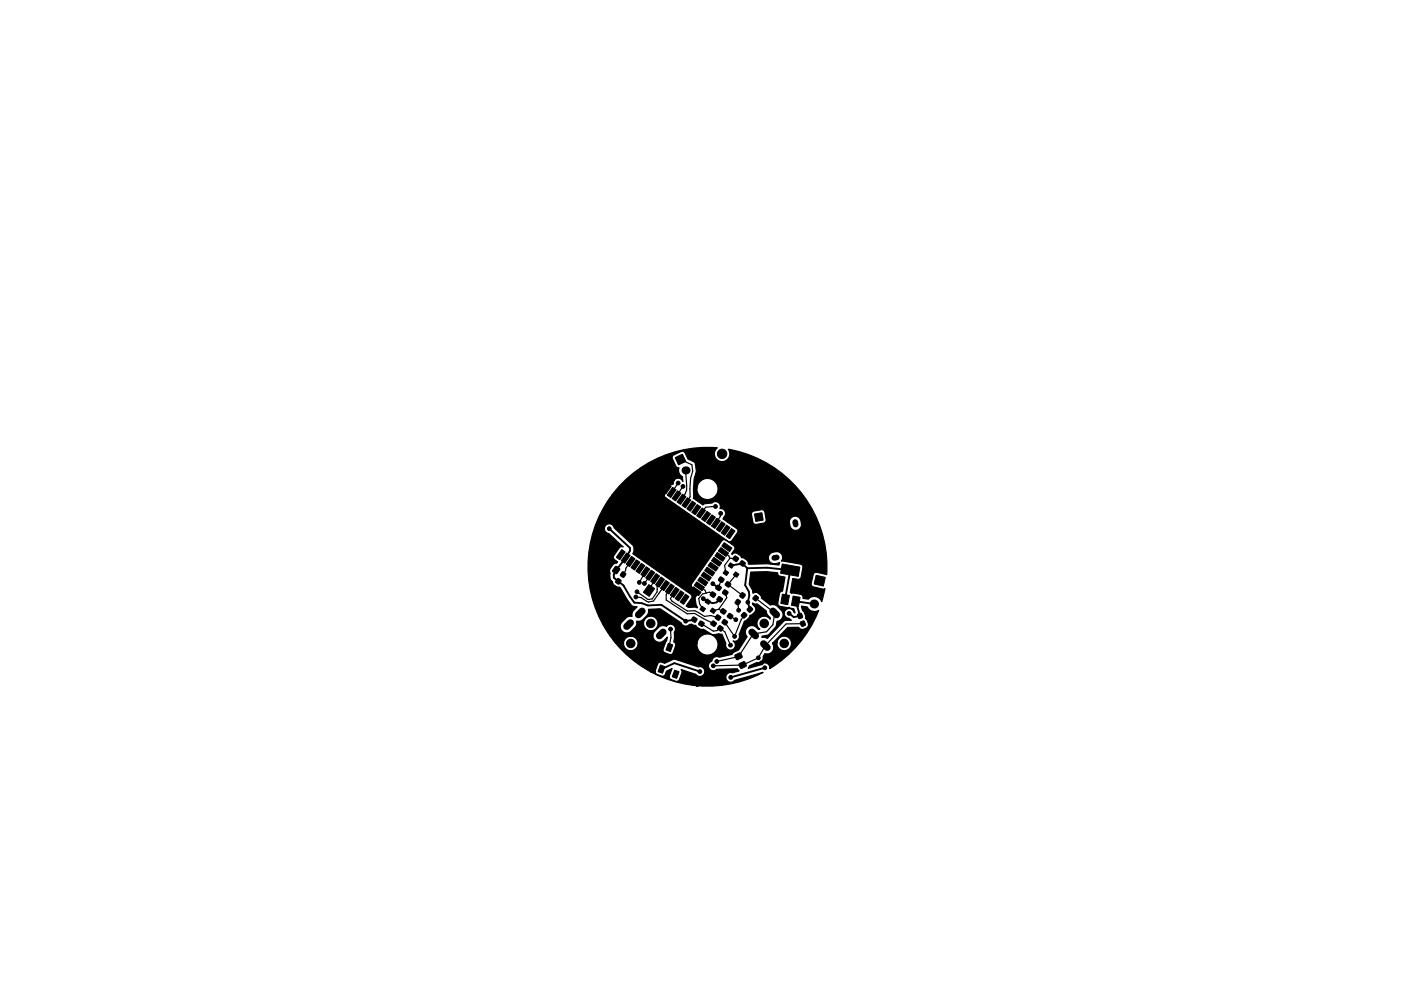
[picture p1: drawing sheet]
<svg xmlns="http://www.w3.org/2000/svg" width="297mm" height="210mm" viewBox="0 0 297 210" stroke-linecap="round" stroke-linejoin="round" font-family="sans-serif">
<g fill="#000" stroke="#000" stroke-width=".21">
<path d="M143.1 97.1l1.6-.7 .7 1.5-1.5 .7zM128.8 119h.3l.6 .5-.7 1.1-.8-.6zM131.8 116.6l.8 .5-1.2 1.7-.7-.6zM132.9 117.3l.7 .5-1.2 1.7-.7-.5zM141.6 102.7l.7 .5-1.1 1.6-.8-.5zM142.6 103.4l.7 .5-1.1 1.7-.7-.6zM141.4 112.4l4.1 2.8-2.8 4.1-4.1-2.9zM143.6 104.1l.8 .5-1.2 1.7-.7-.5zM144.7 104.9l.7 .5-1.1 1.6-.8-.5zM145.7 105.6l.8 .5-1.2 1.6-.7-.5zM146.8 106.3l.7 .5-1.1 1.7-.8-.5zM147.8 107l.7 .6-1.1 1.6-.7-.5z"/>
<path d="M148.9 107.8l.7 .5-1.2 1.6-.7-.5zM149.9 108.5l.7 .5-1.1 1.7-.8-.6zM150.9 109.2l.8 .5-1.2 1.7-.7-.5zM152 110l.7 .5-1.1 1.6-.8-.5zM153 110.7l.7 .5-1.1 1.6-.7-.5zM151.4 118.3l1.6 1.1-.5 .7-1.7-1.1zM154.1 111.4l.7 .5-1.2 1.7-.7-.5zM152.1 117.2l1.6 1.2-.5 .7-1.6-1.1zM152.8 116.2l1.7 1.1-.6 .8-1.6-1.2zM155.1 112.1l.7 .6-1.1 1.6-.8-.5zM153.5 115.1l1.7 1.2-.5 .7-1.7-1.1zM155.7 118h.3l.6 .4-.4 .7-.8-.4z"/>
<path d="M157.2 119h.2l.6 .4-.4 .7-.8-.4zM160 109.1l1.5-.3 .3 1.6-1.6 .2zM163.2 115.9l1.5-.2 .3 1-1.6 .3-.1-.2zM166 110.6l.9-.2 .2 .1 .3 1.4-.1 .2-.8 .2-.3-.1zM130.5 120.2h.3l.6 .5-.7 1-.8-.5zM130.9 122.8h.3l.5 .4-.5 .7-.7-.4zM131.9 121.4l.3-.1 .5 .4-.5 .8-.7-.4zM133.9 118.1l.7 .5-1.1 1.6-.7-.5zM134.9 118.8l.8 .5-1.2 1.6-.7-.5zM136 119.5l.7 .5-1.1 1.7-.8-.5zM137 120.2l.8 .6-1.2 1.6-.7-.5zM138.1 121l.7 .5-1.2 1.6-.7-.5z"/>
<path d="M139.1 121.7l.7 .5-1.1 1.7-.7-.6zM137.6 124l1.2 .9-1.2 1.6-1.2-.8zM140.1 122.4l.8 .5-1.2 1.7-.7-.5zM141.2 123.2l.7 .5-1.1 1.6-.8-.5zM142.2 123.9l.8 .5-1.2 1.6-.7-.5zM141.7 136.5l1 .3-.6 1.4-.9-.3zM143.3 124.6l.7 .5-1.1 1.7-.8-.5zM144.3 125.3l.7 .6-1.1 1.6-.7-.5zM145.3 126.1l.8 .5-1.2 1.6-.7-.5zM144.7 137.6l1 .3-.6 1.4-.9-.3zM146.9 130.9h.3l.6 .4-.4 .7-.8-.4zM148.8 128.6l.8 .5-.5 .7-.7-.5z"/>
<path d="M148.4 131.8h.3l.6 .4-.4 .7-.8-.4zM147 124.5l1.6 1.1-.5 .8-1.6-1.2zM147.7 123.5l1.7 1.1-.6 .7-1.6-1.1zM149.9 127.1l.8 .5-.5 .6-.7-.5zM148.4 122.4l1.7 1.2-.5 .7-1.7-1.1zM151 129l.8 .5-.5 .7-.7-.6zM149.2 121.4l1.6 1.1-.5 .8-1.6-1.2zM150.9 125.6h.3l.5 .4-.4 .7-.7-.4zM151 131.8l.3-.1 .6 .5-.4 .7-.8-.5zM149.9 120.3l1.6 1.2-.5 .7-1.6-1.1zM152 130.5l.2-.1 .6 .5-.4 .7-.8-.5zM152.1 124.2l.2-.1 .6 .5-.4 .7-.8-.5z"/>
<path d="M150.6 119.3l1.7 1.1-.5 .8-1.7-1.2zM152.3 126.6h.3l.6 .4-.4 .7-.8-.4zM152.5 132.8l.2-.1 .6 .5-.4 .7-.8-.5zM152.7 122.5l.2-.1 .6 .5-.4 .7-.8-.5zM153.1 129.2l.3-.1 .6 .5-.5 .7-.7-.5zM153.8 121l.7 .5-.5 .6-.7-.5zM153.4 131.5h.3l.6 .4-.5 .7-.7-.5zM153.5 125.2l.3-.1 .6 .5-.4 .7-.8-.5zM154.1 123.5l.2-.1 .6 .5-.4 .7-.7-.5zM154.8 119.4l.8 .5-.5 .7-.7-.5zM154.5 130.2l.3-.1 .6 .5-.4 .7-.8-.5zM155.9 121.3l.8 .5-.5 .7-.7-.5z"/>
<path d="M156.2 127.2h.3l.5 .4-.5 .8-.7-.5zM155.9 139l1-.5 .5 .9-1.1 .6-.5-.8zM157.2 125.8l.3-.1 .5 .5-.5 .7-.7-.4zM157.2 130.4l.6-.5 .6 .6-.7 .6-.5-.4zM158.5 129.2l.6-.5 .5 .6-.7 .6-.5-.4zM160 126.4l.3-.1 .5 .5-.5 .7-.7-.5zM161.2 125h.3l.4 .5-.5 .7-.7-.5zM163.6 125.7l1.5 .2-.3 2-1.5-.3zM165.9 126.1l1.5 .2-.4 2-1.5-.3zM165.8 119.7l3.8 .6-.4 2-3.7-.7zM168.2 126.5l1.4 .2-.3 2-1.5-.3zM169.1 130.3l.8-.2 .2 .9-.7 .2-.3-.7z"/>
<path d="M169.7 132l.8-.2 .3 .8-.8 .3-.3-.7zM173 122l2 .5-.4 1.9-2-.5zM140 141.1l1 .3-.5 1.4-1-.3zM143 142.2l1 .3-.5 1.4-1-.3zM156.7 140.8l1.1-.4 .4 .9-1.1 .5-.4-.7z"/>
<circle cx="148.1" cy="96.3" r="1"/>
<circle cx="153.1" cy="96.3" r="1"/>
<circle cx="129.2" cy="112.2" r=".4"/>
<circle cx="142.6" cy="101.8" r=".4"/>
<circle cx="143.8" cy="102.5" r=".4"/>
<circle cx="144.8" cy="103.2" r=".4"/>
<circle cx="151.7" cy="107.5" r=".4"/>
<circle cx="152.8" cy="108.9" r=".4"/>
<circle cx="157.4" cy="110.3" r=".8"/>
<circle cx="162.4" cy="101" r=".4"/>
<circle cx="172.5" cy="115.2" r=".4"/>
<circle cx="133.7" cy="136.5" r=".9"/>
<circle cx="134.8" cy="126.7" r=".4"/>
<circle cx="135.1" cy="125.6" r=".4"/>
<circle cx="135.6" cy="123.6" r=".4"/>
<circle cx="136.6" cy="123.8" r=".4"/>
<circle cx="138" cy="132.3" r=".9"/>
<circle cx="142.2" cy="133.5" r=".4"/>
<circle cx="145.4" cy="131.8" r=".4"/>
<circle cx="149.1" cy="127" r=".4"/>
<circle cx="151.1" cy="123.8" r=".4"/>
<circle cx="154.9" cy="136.9" r=".4"/>
<circle cx="155.7" cy="135" r=".4"/>
<circle cx="156" cy="131.5" r=".4"/>
<circle cx="156.6" cy="129.5" r=".4"/>
<circle cx="158.6" cy="127.8" r=".4"/>
<circle cx="160.5" cy="122.9" r=".4"/>
<circle cx="160.8" cy="139.6" r=".4"/>
<circle cx="162" cy="132.3" r=".9"/>
<circle cx="166.3" cy="136.5" r=".9"/>
<circle cx="167.3" cy="130.1" r=".4"/>
<circle cx="147.8" cy="145.2" r=".4"/>
<circle cx="148.4" cy="142.5" r=".4"/>
<circle cx="151.2" cy="141.3" r=".4"/>
<circle cx="152" cy="140.3" r=".4"/>
<circle cx="154.9" cy="143.7" r=".4"/>
<circle cx="161.4" cy="140.6" r=".4"/>
<circle cx="162.2" cy="141.7" r=".4"/>
</g>
<path d="M164.7 118.3l-.5 .1M168.6 110.8l.1 .5" fill="none" stroke="#000" stroke-width="1.2"/>
<path d="M172.6 128.1l.1 .1M173.2 125.7h.1" fill="none" stroke="#000" stroke-width="1.9"/>
<circle cx="145.3" cy="99.8" r=".85" fill="#000"/>
<path d="M131.4 134.4l-.8 .8M133.7 132.1l-.8 .8M135.9 138.8l-.8 .8M136.1 129.7l-.7 .7M140.6 134.1l-.8 .8M159.4 134.1l.8 .8M161.9 136.6l.8 .8M163.9 129.7l.7 .7M164.1 138.8l.8 .8M168.6 134.4l.8 .8" fill="none" stroke="#000" stroke-width="1.5"/>
<g fill="none" stroke="#000" stroke-width=".25">
<path d="M144.3 97.5l2.4 1.1 .2 1.4-.5 1.5-.1 3.9-.8 1.3M145.3 99.8l.3 4.2-.3 .7-.8 1.2M133.7 119.1l-1 1.4-.1 .6-.5 .8M143.8 102.5l-1.4 2M144.8 103.2l-1.4 2M151.7 107.5l-2.1 .1-1 1.2M152.8 108.9l-.1 .7-.9 1.4M153.4 117.1l1.1 .8 .3 .5M154.8 118.4l-1.2 1.6 .3 1.5M154.8 118.4l1.2 .1M136.8 121.3l-1.3 2.3M137.9 122l-1.3 1.8"/>
<path d="M138.9 122.8l-1.3 2.5M139.9 123.5l-.6 .9v1.2l-1 1.5-.9 .1-2.3-1.6M141 124.2l-2.5 3.3-1 .2-1.6-.9-1.1-.1M142 125l-.8 1.1v1.2l4.5 2.9 1.6-.1 4 2.2M142.2 133.5l.1 1.8-.4 1.5M143.1 125.7l-1 1.3 .4 .5 3.3 2.1h1.5l2.1 1.2 1.3-.2 1.5 .4M148.3 124.4l1.2 .8 .2 .6M148.7 132.3l2.5 1.6 .8-.1 .7-.5 1 .7 1.2 2.9M149 127l1.1 .7M151.2 126.2l-.7-.6-1.6 .4-.7 1 .1 1.1 .7 1.1M152.4 129.3l-1.2 .3M152.4 129.3l1 .4"/>
<path d="M152.9 123l-.6 1.7M153.8 125.7l.3 1.1-1.7 2.5M154.8 130.7l1.2 .8M156.1 121.9l-1.8 2.1 3.1 2.3M156.4 127.8l.2 1.7M157.8 130.5l-.7 1-1.4 3.5-2-3M159.5 134.8l-2.9 4.5-4.6 1M160.2 126.9l4.1 3.1-.4 2.5-1.4 1.5-2.7 .5M170.2 132.3l-3.5 .1-4.4 4.6-1.5 2.6-3.3 1.5-6.3 .2"/>
</g>
<path d="M129.2 112.2l4.4 4v.6l-.9 1.6-2.1 2.5-.5 1 .1 .7 2 1.6 2.3 3.6 1.6 .2 1.3 .5 2.8-.2 5.2 3.5 1.8-.3M155 120l2.4-.4 1 1M149.1 127l1 .7 1 .3 .8-.2 .7-.6M151.1 123.8l1.2 .9M158.4 120.6l4.2-.2 4.9 .6-1 6.2M158.4 120.6l-.4 3.5 .7 1.4 .2 .8-.3 1.5 .4 1.5M172.7 128.1l-4-.5 .9 3.1-1.3 .2-1-.8M140.2 142l2.8-1.3 5.4 1.8M162.2 141.7l-7.3 2" fill="none" stroke="#000" stroke-width=".4"/>
<path d="M132.8 101.6a25.2 25.2 0 0 1 19.3-6.6 1.64 1.64 0 0 0-.3 2.3 1.64 1.64 0 0 0 2.3 .3 1.64 1.64 0 0 0 .3-2.3 25.3 25.3 0 0 1 20.9 26.6l-2.1-.5-.5 .1-.3 .4-.4 1.9a.64 .64 0 0 0 .5 .7l1.9 .5 .5-.1-.7 2.7a1.67 1.67 0 0 0-2.8-.5l-1.2-.1 .1-.2a.64 .64 0 0 0-.6-.7l-1.4-.3-.5 .1-.2-.2 .5-3 1.2 .2 .4-.2 .5-2.3a.64 .64 0 0 0-.5-.7l-4.1-.6a1.23 1.23 0 0 0 .2-1.4 1.23 1.23 0 0 0-1.3-.7 1.35 1.35 0 0 0-1.3 .6 1.35 1.35 0 0 0-.1 1.4 1.56 1.56 0 0 0 2 .4h.2l-.1 .5-2.6-.3-3.8 .1-.4-.8-.7-.5-.5-.1-.2-.4-.6-.4-.7-.2-.5 .3-.1-.1 .6-.9a.64 .64 0 0 0-.1-.8l-1.8-1.3h-.4l-.3 .2-6.4 9.1a.64 .64 0 0 0 .1 .9l1.4 1-.8 1.2 .4 2.1-.4-.2-1.4 .1-.5-.3 1.1-1.6a.64 .64 0 0 0-.2-.9l-12.2-8.6 .2-.6-.1-1.1-4.1-3.8a1.04 1.04 0 0 0-1.1-.9 1.04 1.04 0 0 0-1 1.1 1.04 1.04 0 0 0 1 1l3 2.8h-.4l-.3 .1-1.3 1.8a.64 .64 0 0 0 .2 .9l.6 .4-.2 .3-.7 .2-.6 .9-.2 .5 .2 1.7 .5 .8a1.47 1.47 0 0 0 1.4 1l.2 .2 2.3 3.6 .5 .3h.8l-1 1.2-.1 .9h-.6l-.5 .2-1.2 1.1a1.39 1.39 0 0 0 .3 1.9 1.39 1.39 0 0 0 1.8-.1l1-1 .3-.8h1.3v.3a1.54 1.54 0 0 0 2.4 1.2 1.54 1.54 0 0 0 0-2.6 1.54 1.54 0 0 0-2.4 1.1h-1.3l-.1-.3h.6l.5-.2 1.1-1 .3-.7v-.6l2.5-.1 4.4 2.9a1.03 1.03 0 0 0 1.7 .4l.5-.1 .9 .3 .3 .4 .6 .3 .7 .1 2 1.2 1.3-.3 .6 .1 .9 2a1.04 1.04 0 0 0 .6 1.3 1.04 1.04 0 0 0 1.3-.4 1.04 1.04 0 0 0-.4-1.4 1.03 1.03 0 0 0 1.1-.3 1.03 1.03 0 0 0 .2-1.1l1.2-2.8 .8-.7 .3-.6 .4-.1 .6-.5a.99 .99 0 0 0-.4-1.6v-.4l.3 .2h.6l2 1.5 .2 .8 .6 .7v.3l-.1-.1a1.54 1.54 0 0 0-2.3-.1 1.54 1.54 0 0 0 .2 2.3l-.3 .1-.5-.5a1.39 1.39 0 0 0-1.9 0 1.39 1.39 0 0 0 0 2l-1.8 2.8-1.1 .5-.3 .4-2.7 .6a1.04 1.04 0 0 0-1.6 .9 1.04 1.04 0 0 0-.6 1.5 1.04 1.04 0 0 0 1.7 .2l4.3-.1 .4 .4-1.4 .4a1.04 1.04 0 0 0-1.3 .6 1.04 1.04 0 0 0 .4 1.3 1.04 1.04 0 0 0 1.3-.2l6.1-1.7a25.2 25.2 0 0 1-23.9-.2h1l.3 .5 1 .4a.64 .64 0 0 0 .9-.3l.2-.7 1.2-.6-.6 1.9 .3 .4 1.1 .4a.64 .64 0 0 0 .8-.3l.5-1.6-.2-.6 3.2 1.1a1.04 1.04 0 0 0 1.8-.3 1.04 1.04 0 0 0-1.3-1.3l-5.2-1.6-2 .8-.8-.2h-.3l-.4 .4-.5 1.6h-1l-.3-.1a24.9 24.9 0 0 1-7.1-6h1.7v.3a1.54 1.54 0 0 0 2.3 1.1 1.54 1.54 0 0 0 0-2.6 1.54 1.54 0 0 0-2.3 1.2h-1.7l-1.2-1.5h9.1a1.39 1.39 0 0 0 .8 1.3 1.39 1.39 0 0 0 1.5-.3l.8-.7-.9 2.7 .3 .5 1 .4a.64 .64 0 0 0 .8-.3l.6-1.6-.1-.4h4.6v.5a2.25 2.25 0 0 0 3.4 1.7 2.25 2.25 0 0 0 0-3.9 2.25 2.25 0 0 0-3.4 1.7h-4.6l-.4-.3 .2-.9v-1.2a1.04 1.04 0 0 0-.2-1.5 1.04 1.04 0 0 0-1.5 .3l-.7-.2-.8 .3-1.1 1.1-.3 .8h-9.1l-.4-.6a25.3 25.3 0 0 1 .9-29.3h11l.3 .6 13.3 9.3h.4l.3-.1 1.3-1.8a.64 .64 0 0 0-.2-.9l-2.9-2 .5-1.1h5.5l.3 1.7a.64 .64 0 0 0 .7 .6l1.6-.3 .4-.3h5.1a1.56 1.56 0 0 0 1 1.8 1.34 1.34 0 0 0 1.4-.6 1.34 1.34 0 0 0 0-1.4 1.24 1.24 0 0 0-1.3-1 1.24 1.24 0 0 0-1.1 1.2h-5.1l.1-.5-.2-1.5-.2-.4-.3-.1-2 .3-.3 .2-.1 .3h-5.5a1.03 1.03 0 0 0-1.2-1.1 1.1 1.1 0 0 0-.4-1.3 1.1 1.1 0 0 0-1.4 .1l-1.4 .2-.4 .2-2-1.4v-2.2h.8v.5a2.25 2.25 0 0 0 3.4 1.7 2.25 2.25 0 0 0 0-3.9 2.25 2.25 0 0 0-3.4 1.7h-.8l.2-1.9 .4-1.6-.2-1.6-.3-.4-1.2-.6-.6-1.3a.64 .64 0 0 0-.9-.3l-1.6 .8-.3 .5 .8 1.9 .7 .3-.1 .8 .2 .5 .6 .5 .1 1.1a1.04 1.04 0 0 0-1.3-.7 1.04 1.04 0 0 0-.7 1.1l-.7 .4-1.3 2h-11l1.6-2zM159.2 121.4l3.4-.1 2.3 .2a.64 .64 0 0 0 .5 .8l1 .1-.5 3-.4 .1-.2 .3-.4 2.1a.64 .64 0 0 0 .5 .8l1.5 .2 .4-.1 1 .4 .2 .8a1.52 1.52 0 0 0-1.3-.9 1.04 1.04 0 0 0-.9 1.1 1.04 1.04 0 0 0 1 1l.5 .4-1.6 .1-3.5 3.7-.5-.2h-.7l.1-.2 1.4-.4 1.5-1.7 .3-1.1a1.38 1.38 0 0 0 1.1-.9 1.38 1.38 0 0 0-.2-1.4l-1.1-1-.5-.2-.8 .1-1.8-1.5a1.35 1.35 0 0 0-1.5-1.2l-.4 .2-.1-.7-.6-1.2zM169.9 128.6l1.3 .2a1.69 1.69 0 0 0 2.4 .7 25 25 0 0 1-10.4 12.4 1.04 1.04 0 0 0-.6-1.2 1.04 1.04 0 0 0-1.3 .3l-2.6 .8 .2-.5 1.6-.7a1.03 1.03 0 0 0 1.3-1.3l.4-.6a1.38 1.38 0 0 0 1.6-.5 1.38 1.38 0 0 0 0-1.7l.1-.1h.8a1.54 1.54 0 0 0 2.1 1.6 1.54 1.54 0 0 0 .5-2.6 1.54 1.54 0 0 0-2.5 .7l-.1 .3h-.8l3.1-3.3h2.3a.87 .87 0 0 0 1.1 .4 1.1 1.1 0 0 0 1-.7 1.1 1.1 0 0 0-.2-1.1l-.4-.5v-.6l-.3-.7-.3-.3z" fill="#000" stroke="#000" stroke-width=".25"/>
</svg>
